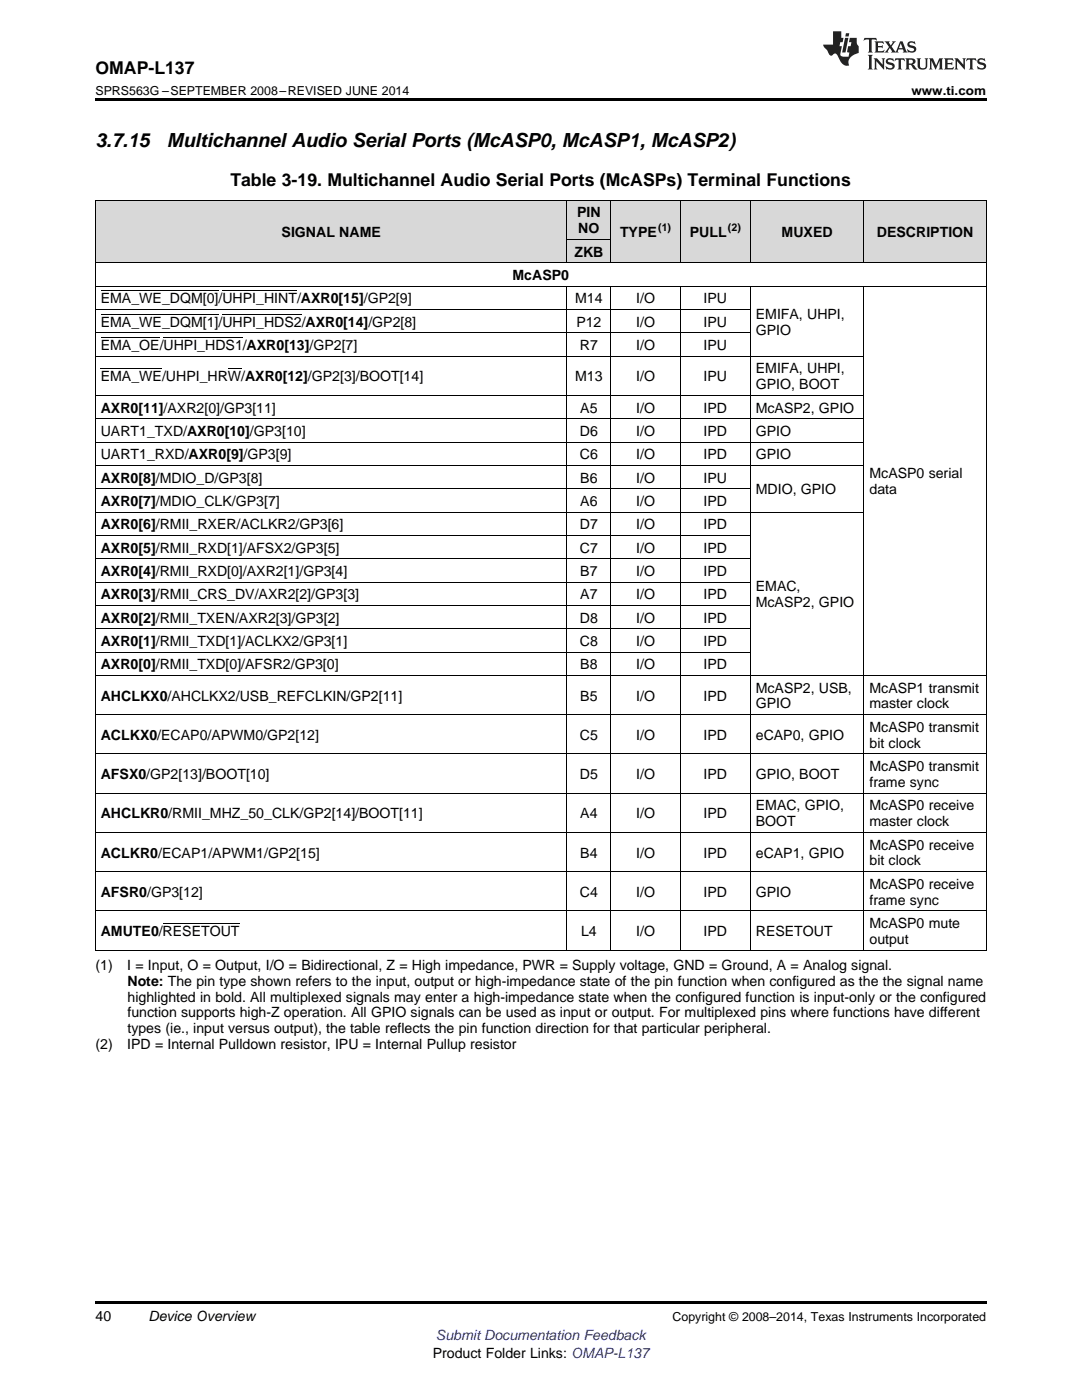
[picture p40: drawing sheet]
<svg xmlns="http://www.w3.org/2000/svg" width="216mm" height="279mm" viewBox="0 0 216 279" stroke-linecap="round" stroke-linejoin="round" font-family="sans-serif">
<defs><g id="words">
<g font-size="3.9">
<text x="19" y="29.3">3.7.15</text>
<text x="33.3" y="29.3">Multichannel Audio Serial Ports (McASP0, McASP1, McASP2)</text>
</g>
<g font-size="3.5">
<text x="19" y="14.8">OMAP-L137</text>
<text x="46" y="37">Table 3-19. Multichannel Audio Serial Ports (McASPs) Terminal Functions</text>
</g>
<g font-size="2.8">
<text x="56.2" y="47.3">SIGNAL NAME</text>
<text x="115.1" y="43.4">PIN</text>
<text x="115.4" y="46.6">NO</text>
<text x="123.7" y="47.3">TYPE</text>
<text x="137.7" y="47.3">PULL</text>
<text x="156" y="47.3">MUXED</text>
<text x="175" y="47.3">DESCRIPTION</text>
<text x="114.6" y="51.2">ZKB</text>
<text x="102.3" y="55.9">McASP0</text>
<text x="20.1" y="60.5">EMA_WE_DQM[0]/UHPI_HINT/AXR0[15]/GP2[9]</text>
<text x="20.1" y="65.2">EMA_WE_DQM[1]/UHPI_HDS2/AXR0[14]/GP2[8]</text>
<text x="114.8" y="60.5">M14</text>
<text x="115" y="65.2">P12</text>
<text x="127" y="60.5">I/O</text>
<text x="127" y="65.2">I/O</text>
<text x="140.4" y="60.5">IPU</text>
<text x="140.4" y="65.2">IPU</text>
<text x="150.8" y="63.6">EMIFA, UHPI,</text>
<text x="20.1" y="69.8">EMA_OE/UHPI_HDS1/AXR0[13]/GP2[7]</text>
<text x="115.7" y="69.8">R7</text>
<text x="127" y="69.8">I/O</text>
<text x="140.4" y="69.8">IPU</text>
<text x="150.8" y="66.8">GPIO</text>
<text x="20.1" y="76.1">EMA_WE/UHPI_HRW/AXR0[12]/GP2[3]/BOOT[14]</text>
<text x="114.8" y="76.1">M13</text>
<text x="127" y="76.1">I/O</text>
<text x="140.4" y="76.1">IPU</text>
<text x="150.8" y="74.5">EMIFA, UHPI,</text>
<text x="150.8" y="77.7">GPIO, BOOT</text>
<text x="20.1" y="82.3">AXR0[11]/AXR2[0]/GP3[11]</text>
<text x="115.8" y="82.3">A5</text>
<text x="127" y="82.3">I/O</text>
<text x="140.4" y="82.3">IPD</text>
<text x="150.8" y="82.3">McASP2, GPIO</text>
<text x="20.1" y="87">UART1_TXD/AXR0[10]/GP3[10]</text>
<text x="115.7" y="87">D6</text>
<text x="127" y="87">I/O</text>
<text x="140.4" y="87">IPD</text>
<text x="150.8" y="87">GPIO</text>
<text x="20.1" y="91.7">UART1_RXD/AXR0[9]/GP3[9]</text>
<text x="115.7" y="91.7">C6</text>
<text x="127" y="91.7">I/O</text>
<text x="140.4" y="91.7">IPD</text>
<text x="150.8" y="91.7">GPIO</text>
<text x="173.5" y="95.5">McASP0 serial</text>
<text x="20.1" y="96.3">AXR0[8]/MDIO_D/GP3[8]</text>
<text x="20.1" y="101">AXR0[7]/MDIO_CLK/GP3[7]</text>
<text x="115.8" y="96.3">B6</text>
<text x="115.8" y="101">A6</text>
<text x="127" y="96.3">I/O</text>
<text x="127" y="101">I/O</text>
<text x="140.4" y="96.3">IPU</text>
<text x="140.4" y="101">IPD</text>
<text x="150.8" y="98.6">MDIO, GPIO</text>
<text x="173.5" y="98.6">data</text>
<text x="20.1" y="105.6">AXR0[6]/RMII_RXER/ACLKR2/GP3[6]</text>
<text x="115.7" y="105.6">D7</text>
<text x="127" y="105.6">I/O</text>
<text x="140.4" y="105.6">IPD</text>
<text x="20.1" y="110.3">AXR0[5]/RMII_RXD[1]/AFSX2/GP3[5]</text>
<text x="115.7" y="110.3">C7</text>
<text x="127" y="110.3">I/O</text>
<text x="140.4" y="110.3">IPD</text>
<text x="20.1" y="114.9">AXR0[4]/RMII_RXD[0]/AXR2[1]/GP3[4]</text>
<text x="20.1" y="119.6">AXR0[3]/RMII_CRS_DV/AXR2[2]/GP3[3]</text>
<text x="115.8" y="114.9">B7</text>
<text x="115.8" y="119.6">A7</text>
<text x="127" y="114.9">I/O</text>
<text x="127" y="119.6">I/O</text>
<text x="140.4" y="114.9">IPD</text>
<text x="140.4" y="119.6">IPD</text>
<text x="150.8" y="118">EMAC,</text>
<text x="20.1" y="124.2">AXR0[2]/RMII_TXEN/AXR2[3]/GP3[2]</text>
<text x="115.7" y="124.2">D8</text>
<text x="127" y="124.2">I/O</text>
<text x="140.4" y="124.2">IPD</text>
<text x="150.8" y="121.2">McASP2, GPIO</text>
<text x="20.1" y="128.9">AXR0[1]/RMII_TXD[1]/ACLKX2/GP3[1]</text>
<text x="115.7" y="128.9">C8</text>
<text x="127" y="128.9">I/O</text>
<text x="140.4" y="128.9">IPD</text>
<text x="20.1" y="133.6">AXR0[0]/RMII_TXD[0]/AFSR2/GP3[0]</text>
<text x="115.8" y="133.6">B8</text>
<text x="127" y="133.6">I/O</text>
<text x="140.4" y="133.6">IPD</text>
<text x="20.1" y="139.8">AHCLKX0/AHCLKX2/USB_REFCLKIN/GP2[11]</text>
<text x="115.8" y="139.8">B5</text>
<text x="127" y="139.8">I/O</text>
<text x="140.4" y="139.8">IPD</text>
<text x="150.8" y="138.2">McASP2, USB,</text>
<text x="150.8" y="141.4">GPIO</text>
<text x="173.5" y="138.2">McASP1 transmit</text>
<text x="173.5" y="141.4">master clock</text>
<text x="20.1" y="147.6">ACLKX0/ECAP0/APWM0/GP2[12]</text>
<text x="115.7" y="147.6">C5</text>
<text x="127" y="147.6">I/O</text>
<text x="140.4" y="147.6">IPD</text>
<text x="150.8" y="147.6">eCAP0, GPIO</text>
<text x="173.5" y="146">McASP0 transmit</text>
<text x="173.5" y="149.2">bit clock</text>
<text x="20.1" y="155.5">AFSX0/GP2[13]/BOOT[10]</text>
<text x="115.7" y="155.5">D5</text>
<text x="127" y="155.5">I/O</text>
<text x="140.4" y="155.5">IPD</text>
<text x="150.8" y="155.5">GPIO, BOOT</text>
<text x="173.5" y="153.9">McASP0 transmit</text>
<text x="150.8" y="161.7">EMAC, GPIO,</text>
<text x="173.5" y="157.1">frame sync</text>
<text x="173.5" y="161.7">McASP0 receive</text>
<text x="20.1" y="163.3">AHCLKR0/RMII_MHZ_50_CLK/GP2[14]/BOOT[11]</text>
<text x="115.8" y="163.3">A4</text>
<text x="127" y="163.3">I/O</text>
<text x="140.4" y="163.3">IPD</text>
<text x="150.8" y="164.9">BOOT</text>
<text x="173.5" y="164.9">master clock</text>
<text x="20.1" y="171.1">ACLKR0/ECAP1/APWM1/GP2[15]</text>
<text x="115.8" y="171.1">B4</text>
<text x="127" y="171.1">I/O</text>
<text x="140.4" y="171.1">IPD</text>
<text x="150.8" y="171.1">eCAP1, GPIO</text>
<text x="173.5" y="169.5">McASP0 receive</text>
<text x="173.5" y="172.7">bit clock</text>
<text x="20.1" y="179">AFSR0/GP3[12]</text>
<text x="115.7" y="179">C4</text>
<text x="127" y="179">I/O</text>
<text x="140.4" y="179">IPD</text>
<text x="150.8" y="179">GPIO</text>
<text x="173.5" y="177.4">McASP0 receive</text>
<text x="173.5" y="180.6">frame sync</text>
<text x="173.5" y="185.2">McASP0 mute</text>
<text x="20.1" y="186.8">AMUTE0/RESETOUT</text>
<text x="116" y="186.8">L4</text>
<text x="127" y="186.8">I/O</text>
<text x="140.4" y="186.8">IPD</text>
<text x="150.8" y="186.8">RESETOUT</text>
<text x="173.5" y="188.4">output</text>
<text x="19" y="193.5">(1)</text>
<text x="25.4" y="193.5">I = Input, O = Output, I/O = Bidirectional, Z = High impedance, PWR = Supply voltage, GND = Ground, A = Analog signal.</text>
<text x="25.4" y="196.7">Note: The pin type shown refers to the input, output or high-impedance state of the pin function when configured as the the signal name</text>
<text x="25.4" y="199.9">highlighted in bold. All multiplexed signals may enter a high-impedance state when the configured function is input-only or the configured</text>
<text x="25.4" y="203.1">function supports high-Z operation. All GPIO signals can be used as input or output. For multiplexed pins where functions have different</text>
<text x="19" y="209.4">(2)</text>
<text x="25.4" y="209.4">IPD = Internal Pulldown resistor, IPU = Internal Pullup resistor</text>
<text x="25.4" y="206.2">types (ie., input versus output), the table reflects the pin function direction for that particular peripheral.</text>
<text x="19" y="263.6">40</text>
<text x="29.6" y="263.6">Device Overview</text>
<text x="86.4" y="270.9">Product Folder Links: OMAP-L137</text>
</g>
<text font-size="2.8" fill="#00f" x="87" y="267.4">Submit Documentation Feedback</text>
<g font-size="2.5">
<text x="19" y="19">SPRS563G –SEPTEMBER 2008–REVISED JUNE 2014</text>
<text x="181.9" y="19">www.ti.com</text>
<text x="134.2" y="263.6">Copyright © 2008–2014, Texas Instruments Incorporated</text>
</g>
<g font-size="2.1">
<text x="131.3" y="46.2">(1)</text>
<text x="145.3" y="46.2">(2)</text>
</g>
</g></defs>
<g fill="#d8d8d8">
<path d="M19 40h55.8v12.5h-55.8z"/>
<path d="M74.8 40h38.4v12.5h-38.4z"/>
<path d="M113.2 47.8h8.7v4.7h-8.7z"/>
<path d="M121.9 40h13.9v12.5h-13.9z"/>
<path d="M135.8 40h14v12.5h-14z"/>
<path d="M149.8 40h22.6v12.5h-22.6z"/>
<path d="M172.4 40h24.4v12.5h-24.4z"/>
<path d="M113.2 40h8.7v7.8h-8.7z"/>
</g>
<path d="M19 19.5h177.8v.5h-177.8zM19 259.7h177.8v.5h-177.8z" fill="#000"/>
<g fill="none" stroke="#000" stroke-width=".2">
<path d="M19 40h177.8M19 57.1h177.8M19 52.4h177.8M19.1 40v149.7M113.1 40v12.5M113.1 57.2v132.5M113.2 47.8h8.7M121.8 40v12.5M121.8 57.2v132.5M135.8 40v12.5M135.8 57.2v132.5M149.7 40v12.5"/>
<path d="M149.7 57.2v132.5M172.4 40v12.5M172.4 57.2v132.5M196.8 40v149.7M19 78.9h153.4M19 71.1h153.4M19 66.4h130.8M19 61.8h130.8M19 97.5h130.8M19 92.9h153.4M19 88.2h153.4M19 83.6h153.4"/>
<path d="M19 116.2h130.8M19 111.5h130.8M19 106.8h130.8M19 102.2h153.4M19 134.8h177.8M19 130.1h130.8M19 125.5h130.8M19 120.8h130.8M19 158.3h177.8M19 150.4h177.8M19 142.6h177.8M19 173.9h177.8"/>
<path d="M19 166.1h177.8M19 189.6h177.8M19 181.8h177.8"/>
</g>
<g fill="#231f20">
<path d="M172.5 7.6l-.1 .5 .4-.2h.6v.1v2.1l-.2 .4h.9l-.2-.4v-2.1l.1-.1h.5l.5 .2-.2-.5zM174.5 8.3l.2 .3v1.5l-.2 .4h1.8l.2-.6a1.04 1.04 0 0 1-1.3 .2v-.7h.6l.3 .2v-.6l-.3 .2h-.6v-.6l.8-.1 .4 .3-.2-.5zM176.5 8.3l.9 1.1-.9 1.1h.8l-.2-.2 .4-.7 .5 .7-.2 .2h1.5l-.2-.2 .2-.4h.9l.1 .4-.2 .2h1l-.3-.3-.7-1.9h-.5l-.9 2-.8-1 .9-1h-.8l.1 .3-.4 .5-.3-.6 .1-.2zM179.7 8.6l.4 1h-.7zM181.3 8.4a.63 .63 0 0 0-.2 .7 .63 .63 0 0 0 .6 .4l.6 .2 .1 .2a.75 .75 0 0 1-.7 .4 .75 .75 0 0 1-.6-.5l.1 .7 .1-.1a1.11 1.11 0 0 0 1.5-.6 1.13 1.13 0 0 0-1.2-.8l-.1-.4a1.04 1.04 0 0 1 1.2 .2l-.2-.5-.2 .1-.4-.2zM173.2 10.9l.2 .4v2.2l-.2 .4h1l-.3-.4v-2.2l.3-.4zM174.3 11.6l.3 .4v1.5l-.3 .4h.8l-.2-.4v-1.3l1.5 1.7v-1.9l.2-.4h-.7l.2 .4v.9l-1.1-1.3zM177 11.8a.62 .62 0 0 0-.2 .7 .62 .62 0 0 0 .6 .4l.6 .1 .1 .3a.76 .76 0 0 1-.7 .3 .76 .76 0 0 1-.7-.4l.2 .7 .1-.1a1.11 1.11 0 0 0 1.5-.6 1.13 1.13 0 0 0-1.2-.8l-.1-.4a1.04 1.04 0 0 1 1.2 .2l-.2-.6-.2 .1-.5-.1zM178.7 11.6l-.2 .6a.61 .61 0 0 1 .8-.3v1.6l-.2 .4h.9l-.2-.4v-1.6a.63 .63 0 0 1 .7 .3l-.1-.6zM180.6 11.6l.3 .4v1.5l-.3 .4h1l-.2-.2-.1-.8 .6 .2a.76 .76 0 0 0 1.2 .7l-1-1a.58 .58 0 0 0 .6-.5 .58 .58 0 0 0-.5-.6zM181.4 11.9h.1a.45 .45 0 0 1 .5 .1 .45 .45 0 0 1 .1 .5l-.8 .2zM182.9 11.6l.2 .2a2.17 2.17 0 0 0 .3 1.9 .99 .99 0 0 0 1.6-.6v-1.1l.2-.4h-.7l.2 .2a1.92 1.92 0 0 1-.2 1.8 .6 .6 0 0 1-.9-.5v-1.1l.2-.4zM185.4 11.6l.2 .4v1.5l-.2 .4h.7l-.2-.4v-1.4l.8 1.8 .8-1.8v1.4l-.2 .4h.9l-.2-.4v-1.5l.2-.4h-.8l-.6 1.5-.6-1.5zM188.4 11.6l.2 .4v1.5l-.2 .4h1.8l.1-.6a1.04 1.04 0 0 1-1.2 .1v-.6h.5l.4 .2v-.6l-.4 .2h-.5v-.7h.8l.3 .3-.1-.6zM190.5 11.6l.2 .4v1.5l-.2 .4h.7l-.2-.4v-1.3l1.5 1.7v-1.9l.2-.4h-.7l.2 .4v.9l-1.1-1.3zM192.9 11.6l-.1 .6a.61 .61 0 0 1 .7-.3l.1 1.6-.3 .4h1l-.3-.4 .1-1.6a.63 .63 0 0 1 .7 .3l-.1-.6zM195.2 11.8a.62 .62 0 0 0-.2 .7 .62 .62 0 0 0 .6 .4l.6 .1 .1 .3a.76 .76 0 0 1-.7 .3 .76 .76 0 0 1-.6-.4l.1 .7 .1-.1a1.11 1.11 0 0 0 1.6-.6 1.13 1.13 0 0 0-1.3-.8l-.1-.4a1.04 1.04 0 0 1 1.2 .2l-.1-.6-.2 .1-.5-.1z"/>
<path d="M166.2 6.3v2.6h-1.9v.4l.8 .9a.91 .91 0 0 0 1 .8 .56 .56 0 0 1 .5-.3 .56 .56 0 0 1 .5 .3l.4 .8a1.53 1.53 0 0 0 1.9 1.2 1.54 1.54 0 0 1 1-2.1l.9-.3v-1.4a1.52 1.52 0 0 1-.4-1.6h-1.3l-.2 .8h.5l-.2 .8h-.5l-.1 1v.2l.4 .1-.2 .8a1.93 1.93 0 0 1-1.6-.3l.3-1.8h-.5l.2-.8h.4l.2-.8h-.4v-1.3zM168.6 7.6l-.6 2.9h.7l.6-2.9zM168.8 6.6l-.1 .7h.6l.2-.7z"/>
</g>
<path d="M20.1 58h23.5M44.4 58h14.9M20.1 73.6h12.2M20.1 67.4h11.8M20.1 62.7h23.5M32.6 67.4h15.8M44.4 62.7h15.8M45.5 73.6h2.6M32.5 184.3h15.3" fill="none" stroke="#000" stroke-width=".2"/>
<use href="#words"/>
</svg>
